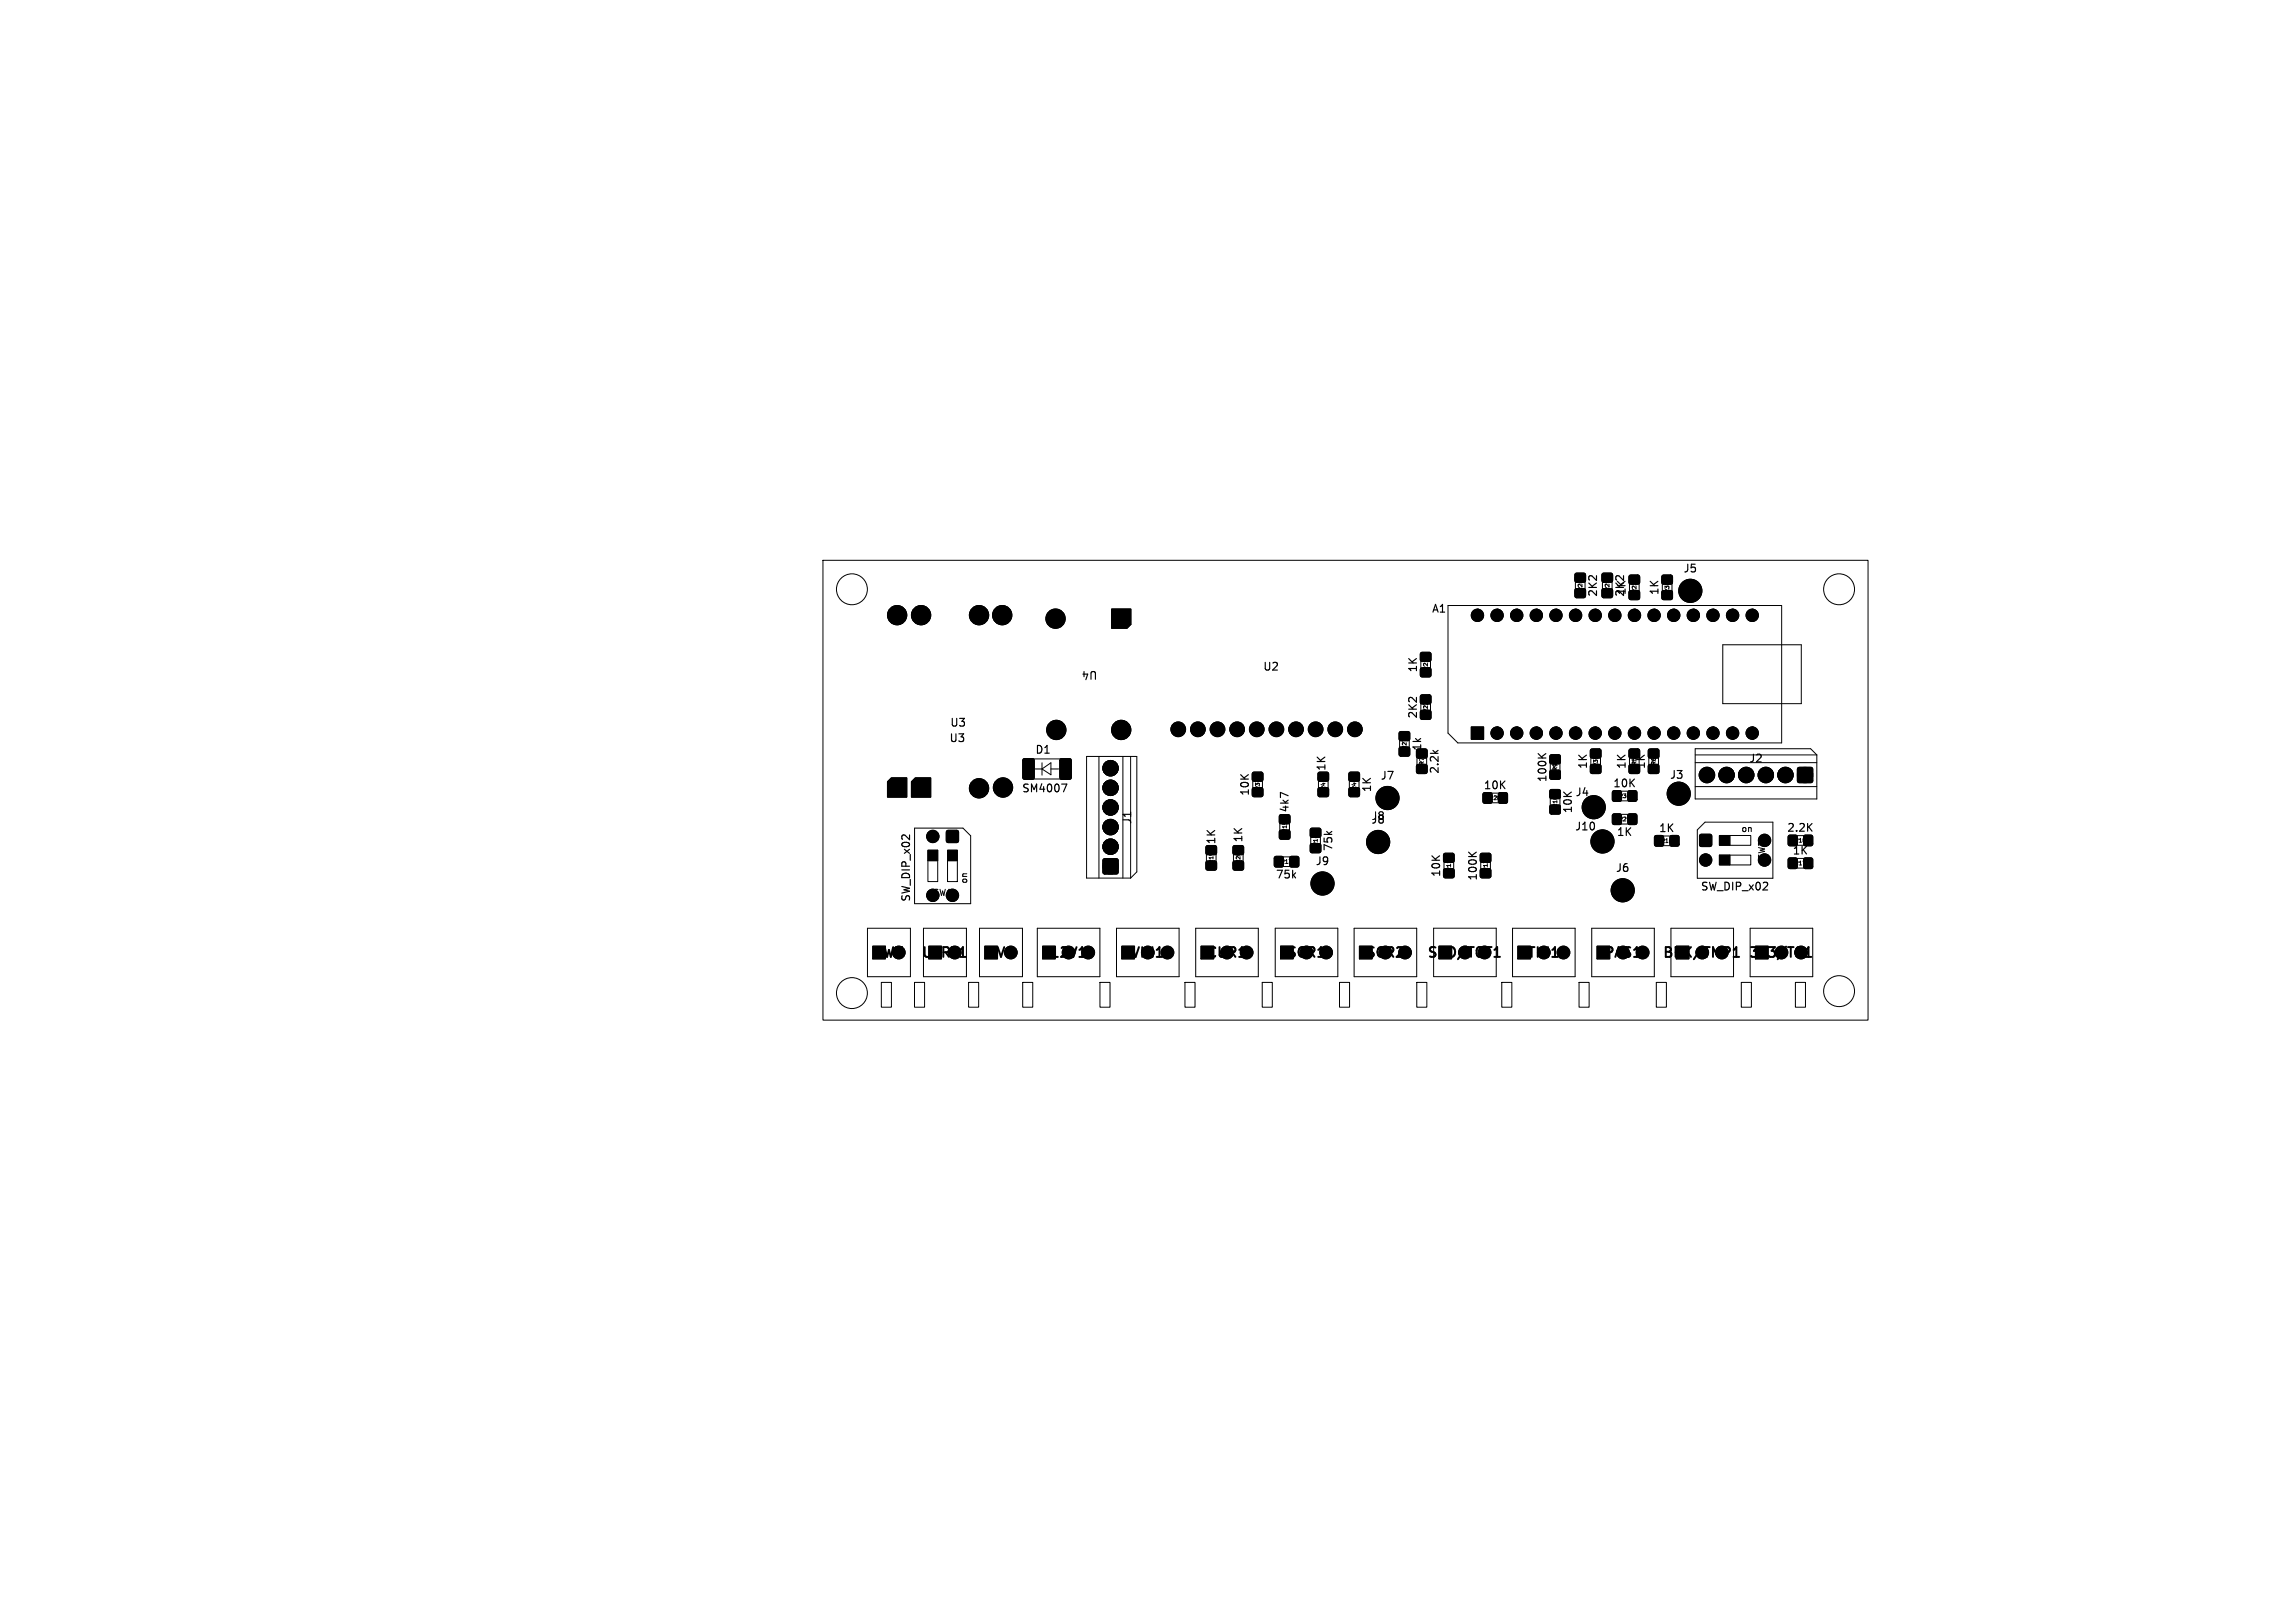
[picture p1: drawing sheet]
<svg xmlns="http://www.w3.org/2000/svg" width="297mm" height="210mm" viewBox="0 0 297 210" stroke-linecap="round" stroke-linejoin="round" font-family="sans-serif">
<defs><g id="words">
<g font-size="1.8">
<text x="112.9" y="124.3">SW3</text>
<text x="119.1" y="124.3">UART1</text>
<text x="127.5" y="124.3">5V1</text>
<text x="135.7" y="124.3">12V1</text>
<text x="146.2" y="124.3">VIN1</text>
<text x="156" y="124.3">CUR1</text>
<text x="166.3" y="124.3">SCR1</text>
<text x="176.6" y="124.3">SCR2</text>
<text x="184.5" y="124.3">SPD/TOT1</text>
<text x="197.5" y="124.3">TIN1</text>
<text x="207.4" y="124.3">PAS1</text>
<text x="215" y="124.3">BRK/TMP1</text>
<text x="226.2" y="124.3">3V3/TS1</text>
</g>
<g font-size="1.4">
<text x="206.9" y="77.3" transform="rotate(-90 206.9 77.3)">2K2</text>
<text x="210.4" y="77.3" transform="rotate(-90 210.4 77.3)">2K2</text>
<text x="210.6" y="77.1" transform="rotate(-90 210.6 77.1)">1K</text>
<text x="214.8" y="77.1" transform="rotate(-90 214.8 77.1)">1K</text>
<text x="217.8" y="74.3">J5</text>
<text x="185.2" y="79.5">A1</text>
<text x="142.1" y="86.6" transform="rotate(-180 142.1 86.6)">U4</text>
<text x="163.4" y="87">U2</text>
<text x="183.6" y="87.1" transform="rotate(-90 183.6 87.1)">1K</text>
<text x="122.9" y="94.2">U3</text>
<text x="183.6" y="93.1" transform="rotate(-90 183.6 93.1)">2K2</text>
<text x="122.8" y="96.2">U3</text>
<text x="133.9" y="97.7">D1</text>
<text x="171.7" y="99.9" transform="rotate(-90 171.7 99.9)">1K</text>
<text x="178.6" y="101.1">J7</text>
<text x="184.1" y="97.3" transform="rotate(-90 184.1 97.3)">1k</text>
<text x="186.4" y="100.2" transform="rotate(-90 186.4 100.2)">2.2k</text>
<text x="200.3" y="101.3" transform="rotate(-90 200.3 101.3)">100K</text>
<text x="205.6" y="99.6" transform="rotate(-90 205.6 99.6)">1K</text>
<text x="210.6" y="99.6" transform="rotate(-90 210.6 99.6)">1K</text>
<text x="213.1" y="99.6" transform="rotate(-90 213.1 99.6)">1K</text>
<text x="216" y="101">J3</text>
<text x="226.3" y="98.9">J2</text>
<text x="132.2" y="102.7">SM4007</text>
<text x="146.6" y="106.7" transform="rotate(-90 146.6 106.7)">J1</text>
<text x="161.8" y="103.1" transform="rotate(-90 161.8 103.1)">10K</text>
<text x="167" y="105.2" transform="rotate(-90 167 105.2)">4k7</text>
<text x="177.4" y="106.2">J8</text>
<text x="177.6" y="102.6" transform="rotate(-90 177.6 102.6)">1K</text>
<text x="191.9" y="102.3">10K</text>
<text x="203.6" y="105.3" transform="rotate(-90 203.6 105.3)">10K</text>
<text x="203.7" y="107.7">J10</text>
<text x="203.8" y="103.2">J4</text>
<text x="208.7" y="102.1">10K</text>
<text x="214.6" y="107.9">1K</text>
<text x="231.2" y="107.8">2.2K</text>
<text x="157.5" y="109.4" transform="rotate(-90 157.5 109.4)">1K</text>
<text x="161" y="109.1" transform="rotate(-90 161 109.1)">1K</text>
<text x="165" y="113.9">75k</text>
<text x="170.2" y="112.1">J9</text>
<text x="172.6" y="110.2" transform="rotate(-90 172.6 110.2)">75k</text>
<text x="186.6" y="113.6" transform="rotate(-90 186.6 113.6)">10K</text>
<text x="209" y="113">J6</text>
<text x="209.1" y="108.4">1K</text>
<text x="231.9" y="110.8">1K</text>
<text x="118" y="116.8" transform="rotate(-90 118 116.8)">SW_DIP_x02</text>
<text x="191.3" y="114.1" transform="rotate(-90 191.3 114.1)">100K</text>
<text x="220" y="115.4">SW_DIP_x02</text>
</g>
<g font-size="1.1">
<text x="225.3" y="107.8">on</text>
<text x="228.6" y="111.3" transform="rotate(-90 228.6 111.3)">SW2</text>
<text x="120.7" y="116.1">SW1</text>
<text x="125.3" y="114.4" transform="rotate(-90 125.3 114.4)">on</text>
</g>
<g font-size=".7">
<text x="204.9" y="76.5" transform="rotate(-90 204.9 76.5)">R26</text>
<text x="208.4" y="76.5" transform="rotate(-90 208.4 76.5)">R25</text>
<text x="211.9" y="76.8" transform="rotate(-90 211.9 76.8)">R23</text>
<text x="216.1" y="76.8" transform="rotate(-90 216.1 76.8)">R36</text>
<text x="184.9" y="86.8" transform="rotate(-90 184.9 86.8)">R21</text>
<text x="184.9" y="92.3" transform="rotate(-90 184.9 92.3)">R22</text>
<text x="182.1" y="97" transform="rotate(-90 182.1 97)">R27</text>
<text x="184.4" y="99.1" transform="rotate(-90 184.4 99.1)">R7</text>
<text x="201.6" y="99.8" transform="rotate(-90 201.6 99.8)">R9</text>
<text x="206.9" y="99.3" transform="rotate(-90 206.9 99.3)">R35</text>
<text x="211.9" y="99.1" transform="rotate(-90 211.9 99.1)">R5</text>
<text x="214.4" y="99.1" transform="rotate(-90 214.4 99.1)">R6</text>
<text x="163.1" y="102.3" transform="rotate(-90 163.1 102.3)">R37</text>
<text x="166.6" y="107.8" transform="rotate(-90 166.6 107.8)">R15</text>
<text x="171.6" y="102.3" transform="rotate(-90 171.6 102.3)">R41</text>
<text x="175.6" y="102.3" transform="rotate(-90 175.6 102.3)">R40</text>
<text x="192.7" y="103.6">R28</text>
<text x="201.6" y="104.5" transform="rotate(-90 201.6 104.5)">R10</text>
<text x="209.5" y="103.4">R30</text>
<text x="209.5" y="106.4">R29</text>
<text x="157.1" y="111.8" transform="rotate(-90 157.1 111.8)">R19</text>
<text x="160.6" y="111.8" transform="rotate(-90 160.6 111.8)">R20</text>
<text x="165.7" y="111.9">R13</text>
<text x="170.6" y="109.5" transform="rotate(-90 170.6 109.5)">R14</text>
<text x="187.9" y="112.8" transform="rotate(-90 187.9 112.8)">R11</text>
<text x="192.6" y="112.8" transform="rotate(-90 192.6 112.8)">R12</text>
<text x="214.9" y="109.2">R16</text>
<text x="232.2" y="112.1">R17</text>
<text x="232.2" y="109.1">R18</text>
</g>
</g></defs>
<g fill="none" stroke="#000" stroke-width=".13">
<path d="M106.5 72.5h135.2v59.5h-135.2zM143.9 78.8h2.4v2l-.4 .5h-2zM187.4 78.4h43.2v17.7h-41.9l-1.3-1.2zM191.2 78.8h.1M191.2 78.8a.8 .8 0 0 1 .8 .8 .8 .8 0 0 1-.8 .8M191.2 78.8a.8 .8 0 0 0-.8 .8 .8 .8 0 0 0 .8 .8M193.7 78.8h.1M193.7 78.8a.8 .8 0 0 1 .8 .8 .8 .8 0 0 1-.8 .8M193.7 78.8a.8 .8 0 0 0-.8 .8 .8 .8 0 0 0 .8 .8M196.3 78.8h.1M196.3 78.8a.8 .8 0 0 1 .8 .8 .8 .8 0 0 1-.8 .8M196.3 78.8a.8 .8 0 0 0-.8 .8 .8 .8 0 0 0 .8 .8"/>
<path d="M198.8 78.8h.1M198.8 78.8a.8 .8 0 0 1 .8 .8 .8 .8 0 0 1-.8 .8M198.8 78.8a.8 .8 0 0 0-.8 .8 .8 .8 0 0 0 .8 .8M201.4 78.8h.1M201.4 78.8a.8 .8 0 0 1 .8 .8 .8 .8 0 0 1-.8 .8M201.4 78.8a.8 .8 0 0 0-.8 .8 .8 .8 0 0 0 .8 .8M203.9 76.2h.2h1l.1 .2-.1 .9-.2 .1-1-.1-.1-.2zM203.9 74.2h.2h1l.1 .2-.1 .9-.2 .1-1-.1-.1-.2zM203.9 74.8h1.2v2h-1.2zM203.9 78.8h.1M203.9 78.8a.8 .8 0 0 1 .8 .8 .8 .8 0 0 1-.8 .8M203.9 78.8a.8 .8 0 0 0-.8 .8 .8 .8 0 0 0 .8 .8"/>
<path d="M206.4 78.8h.1M206.4 78.8a.8 .8 0 0 1 .8 .8 .8 .8 0 0 1-.8 .8M206.4 78.8a.8 .8 0 0 0-.8 .8 .8 .8 0 0 0 .8 .8M207.4 76.2h.2h1l.1 .2-.1 .9-.2 .1-1-.1-.1-.2zM207.4 74.2h.2h1l.1 .2-.1 .9-.2 .1-1-.1-.1-.2zM207.4 74.8h1.2v2h-1.2zM209 78.8h.1M209 78.8a.8 .8 0 0 1 .8 .8 .8 .8 0 0 1-.8 .8M209 78.8a.8 .8 0 0 0-.8 .8 .8 .8 0 0 0 .8 .8M210.9 74.5l.2-.1 1 .1 .1 .2-.1 .8-.2 .1-1-.1-.1-.1zM210.9 76.5l.2-.1 1 .1 .1 .2-.1 .8-.2 .1-1-.1-.1-.1zM210.9 75h1.2v2h-1.2"/>
<path d="M211.5 78.8h.1M211.5 78.8a.8 .8 0 0 1 .8 .8 .8 .8 0 0 1-.8 .8M211.5 78.8a.8 .8 0 0 0-.8 .8 .8 .8 0 0 0 .8 .8M214.1 78.8h.1M214.1 78.8a.8 .8 0 0 1 .8 .8 .8 .8 0 0 1-.8 .8M214.1 78.8a.8 .8 0 0 0-.8 .8 .8 .8 0 0 0 .8 .8M215.1 74.5l.2-.1 1.1 .1 .1 .2-.1 .8-.2 .1-1.1-.1-.1-.1zM215.1 76.5l.2-.1 1.1 .1 .1 .2-.1 .8-.2 .1-1.1-.1-.1-.1zM215.1 75h1.3v2h-1.3M216.6 78.8h.1M216.6 78.8a.8 .8 0 0 1 .8 .8 .8 .8 0 0 1-.8 .8M216.6 78.8a.8 .8 0 0 0-.8 .8 .8 .8 0 0 0 .8 .8"/>
<path d="M219.1 78.8h.1M219.1 78.8a.8 .8 0 0 1 .8 .8 .8 .8 0 0 1-.8 .8M219.1 78.8a.8 .8 0 0 0-.8 .8 .8 .8 0 0 0 .8 .8M221.7 78.8h.1M221.7 78.8a.8 .8 0 0 1 .8 .8 .8 .8 0 0 1-.8 .8M221.7 78.8a.8 .8 0 0 0-.8 .8 .8 .8 0 0 0 .8 .8M224.2 78.8h.1M224.2 78.8a.8 .8 0 0 1 .8 .8 .8 .8 0 0 1-.8 .8M224.2 78.8a.8 .8 0 0 0-.8 .8 .8 .8 0 0 0 .8 .8M226.8 78.8h.1M226.8 78.8a.8 .8 0 0 1 .8 .8 .8 .8 0 0 1-.8 .8M226.8 78.8a.8 .8 0 0 0-.8 .8 .8 .8 0 0 0 .8 .8"/>
<path d="M132.4 98.2h1.2l.2 .1 .1 2.3-.2 .2-1.1 .1-.2-.2v-2.3zM132.9 98.2h5.2v2.6h-5.2zM133.9 99.5h1M134.9 98.7v1.6M134.9 99.5l1.1-.8v1.6zM136 99.5h1M137.2 98.2h1.2l.2 .1v2.3l-.1 .2-1.1 .1-.2-.2-.1-2.3zM140.6 97.9h6.5v14.9l-.8 .8h-5.7zM142.2 97.9v15.7M143 98.8l1.4 1.4M143.1 98.6l1.4 1.4M145.3 97.9v15.7"/>
<path d="M146.3 97.9v15.7M162.1 100l.2-.1 1.1 .1v.2v.8l-.2 .1-1.1-.1-.1-.1zM170.6 100l.2-.1 1.1 .1 .1 .2-.1 .8-.2 .1-1.1-.1v-.1zM174.6 100l.2-.1 1.1 .1 .1 .2-.1 .8-.2 .1-1.1-.1-.1-.1zM181.1 96.7h.2h1.1l.1 .2-.1 .9-.2 .1-1.1-.1v-.2zM181.1 94.7h.2h1.1l.1 .2-.1 .9-.2 .1-1.1-.1v-.2zM181.1 95.3h1.3v2h-1.3zM183.4 99l.2-.1 1 .1 .1 .2-.1 .8-.2 .1-1-.1-.1-.1zM183.4 97l.2-.1 1 .1 .1 .2-.1 .8-.2 .1-1-.1-.1-.1zM183.4 97.5h1.2v2h-1.2zM183.9 90l.2-.1 1 .1 .1 .2-.1 .8-.2 .1-1-.1-.1-.1zM183.9 92l.2-.1 1 .1 .1 .2-.1 .8-.2 .1-1-.1-.1-.1z"/>
<path d="M183.9 84.5l.2-.1 1 .1 .1 .2-.1 .8-.2 .1-1-.1-.1-.1zM183.9 86.5l.2-.1 1 .1 .1 .2-.1 .8-.2 .1-1-.1-.1-.1zM183.9 90.5h1.2v2h-1.2M183.9 85h1.2v2h-1.2M184.7 85.4v.3M190.4 94.1h1.6v1.6h-1.6zM191.2 80.4h.1M193.7 95.7h.1M193.7 94.1h.1M193.7 80.4h.1M193.7 94.1a.8 .8 0 0 1 .8 .8 .8 .8 0 0 1-.8 .8M193.7 94.1a.8 .8 0 0 0-.8 .8 .8 .8 0 0 0 .8 .8"/>
<path d="M196.3 95.7h.1M196.3 94.1h.1M196.3 80.4h.1M196.3 94.1a.8 .8 0 0 1 .8 .8 .8 .8 0 0 1-.8 .8M196.3 94.1a.8 .8 0 0 0-.8 .8 .8 .8 0 0 0 .8 .8M198.8 95.7h.1M198.8 94.1h.1M198.8 80.4h.1M198.8 94.1a.8 .8 0 0 1 .8 .8 .8 .8 0 0 1-.8 .8M198.8 94.1a.8 .8 0 0 0-.8 .8 .8 .8 0 0 0 .8 .8M200.6 97.7h.2h1.1v.2v.9l-.2 .1-1.1-.1v-.2zM200.6 99.7h.2h1.1v.2v.9l-.2 .1-1.1-.1v-.2z"/>
<path d="M200.6 98.3h1.3v2h-1.3M201.4 95.7h.1M201.4 94.1h.1M201.4 80.4h.1M201.4 94.1a.8 .8 0 0 1 .8 .8 .8 .8 0 0 1-.8 .8M201.4 94.1a.8 .8 0 0 0-.8 .8 .8 .8 0 0 0 .8 .8M203.9 95.7h.1M203.9 94.1h.1M203.9 80.4h.1M203.9 94.1a.8 .8 0 0 1 .8 .8 .8 .8 0 0 1-.8 .8M203.9 94.1a.8 .8 0 0 0-.8 .8 .8 .8 0 0 0 .8 .8M205.9 97l.1-.1 1.1 .1 .1 .2-.1 .8-.2 .1-1-.1-.1-.1z"/>
<path d="M205.9 99l.1-.1 1.1 .1 .1 .2-.1 .8-.2 .1-1-.1-.1-.1zM205.9 97.5h1.2v2h-1.2M206.4 95.7h.1M206.4 94.1h.1M206.4 80.4h.1M206.4 94.1a.8 .8 0 0 1 .8 .8 .8 .8 0 0 1-.8 .8M206.4 94.1a.8 .8 0 0 0-.8 .8 .8 .8 0 0 0 .8 .8M209 95.7h.1M209 94.1h.1M209 80.4h.1M209 94.1a.8 .8 0 0 1 .8 .8 .8 .8 0 0 1-.8 .8M209 94.1a.8 .8 0 0 0-.8 .8 .8 .8 0 0 0 .8 .8"/>
<path d="M210.9 97l.2-.1 1 .1 .1 .2-.1 .8-.2 .1-1-.1-.1-.1zM210.9 99l.2-.1 1 .1 .1 .2-.1 .8-.2 .1-1-.1-.1-.1zM210.9 97.5h1.2M210.9 99.5h1.2M211.5 95.7h.1M211.5 94.1h.1M211.5 80.4h.1M211.5 94.1a.8 .8 0 0 1 .8 .8 .8 .8 0 0 1-.8 .8M211.5 94.1a.8 .8 0 0 0-.8 .8 .8 .8 0 0 0 .8 .8M213.4 97l.2-.1 1 .1 .1 .2-.1 .8-.2 .1-1-.1-.1-.1zM213.4 99l.2-.1 1 .1 .1 .2-.1 .8-.2 .1-1-.1-.1-.1zM213.4 97.5h1.2v2h-1.2"/>
<path d="M214.1 95.7h.1M214.1 94.1h.1M214.1 80.4h.1M214.1 94.1a.8 .8 0 0 1 .8 .8 .8 .8 0 0 1-.8 .8M214.1 94.1a.8 .8 0 0 0-.8 .8 .8 .8 0 0 0 .8 .8M216.6 95.7h.1M216.6 94.1h.1M216.6 80.4h.1M216.6 94.1a.8 .8 0 0 1 .8 .8 .8 .8 0 0 1-.8 .8M216.6 94.1a.8 .8 0 0 0-.8 .8 .8 .8 0 0 0 .8 .8M219.1 95.7h.1M219.1 94.1h.1"/>
<path d="M219.1 80.4h.1M219.1 94.1a.8 .8 0 0 1 .8 .8 .8 .8 0 0 1-.8 .8M219.1 94.1a.8 .8 0 0 0-.8 .8 .8 .8 0 0 0 .8 .8M219.4 96.9h14.9l.8 .8v5.7h-15.7zM219.4 98.7h15.7M219.4 97.7h15.7M221.5 99.5l-1.4 1.4M221.7 99.6l-1.4 1.4M221.7 95.7h.1M221.7 94.1h.1M221.7 80.4h.1M221.7 94.1a.8 .8 0 0 1 .8 .8 .8 .8 0 0 1-.8 .8"/>
<path d="M221.7 94.1a.8 .8 0 0 0-.8 .8 .8 .8 0 0 0 .8 .8M223 83.4h10.1v7.7h-10.1zM224.1 99.5l-1.4 1.4M224.2 99.6l-1.4 1.4M224.2 80.4h.1M224.2 95.7h.1M224.2 94.1h.1M224.2 94.1a.8 .8 0 0 1 .8 .8 .8 .8 0 0 1-.8 .8M224.2 94.1a.8 .8 0 0 0-.8 .8 .8 .8 0 0 0 .8 .8M226.6 99.5l-1.4 1.4M226.7 99.6l-1.4 1.4M226.8 80.4h.1"/>
<path d="M226.8 95.7h.1M226.8 94.1h.1M226.8 94.1a.8 .8 0 0 1 .8 .8 .8 .8 0 0 1-.8 .8M226.8 94.1a.8 .8 0 0 0-.8 .8 .8 .8 0 0 0 .8 .8M229.2 99.5l-1.4 1.4M229.3 99.6l-1.4 1.4M231.7 99.5l-1.4 1.4M231.8 99.6l-1.4 1.4M232.7 99.4l.1-.1h1.6l.1 .1 .1 .1v1.5l-.1 .2-.1 .1h-1.6l-.1-.1-.1-.2v-1.5zM234.2 99.5l-1.4 1.4M234.4 99.6l-1.4 1.4M114.8 101.2l.6-.5h2v2.5h-2.6z"/>
<path d="M117.9 101.2l.6-.5h2v2.5h-2.6zM118.4 107.2h6.2l1 1v8.7h-7.2zM120.1 110h1.3v4.1h-1.3zM120.1 111.4h1.3M122.5 107.5l.2-.1 1.3 .1 .1 .2-.1 1.3h-.2h-1.3v-.2zM122.6 110h1.3v4.1h-1.3zM122.6 111.4h1.3M142.8 111.2l.2-.1h1.5l.1 .1 .1 .2v1.5l-.1 .1-.1 .1h-1.5l-.2-.1-.1-.1v-1.5zM143 103.8l1.4 1.4M143 101.3l1.4 1.4M143 108.9l1.4 1.4M143 111.5l1.4 1.4"/>
<path d="M143 106.4l1.4 1.4M143.1 111.3l1.4 1.4M143.1 101.2l1.4 1.4M143.1 106.3l1.4 1.4M143.1 103.7l1.4 1.4M143.1 108.8l1.4 1.4M156.1 109.5l.2-.1 1.1 .1v.2v.8l-.2 .1-1.1-.1-.1-.1zM156.1 111.5l.2-.1 1.1 .1v.2v.8l-.2 .1-1.1-.1-.1-.1zM156.1 110h1.3v2h-1.3zM159.6 109.5l.2-.1 1.1 .1v.2v.8l-.2 .1-1.1-.1-.1-.1zM159.6 111.5l.2-.1 1.1 .1v.2v.8l-.2 .1-1.1-.1-.1-.1zM159.6 110h1.3v2h-1.3z"/>
<path d="M162.1 102l.2-.1 1.1 .1v.2v.8l-.2 .1-1.1-.1-.1-.1zM162.1 100.5h1.3v2h-1.3M165 110.9l.1-.1 .9 .1 .1 .2-.1 1-.1 .1-.9-.1-.1-.1zM165.5 110.9h2v1.2h-2zM165.6 105.5l.2-.1 1.1 .1v.2v.8l-.2 .1-1.1-.1-.1-.1zM165.6 107.5l.2-.1 1.1 .1v.2v.8l-.2 .1-1.1-.1-.1-.1zM165.6 106h1.3v2h-1.3zM167 110.9l.1-.1 .9 .1 .1 .2-.1 1-.1 .1-.9-.1-.1-.1zM169.6 109.2h.2h1.1v.2v.9l-.2 .1-1.1-.1-.1-.2zM169.6 107.2h.2h1.1v.2v.9l-.2 .1-1.1-.1-.1-.2zM169.6 107.8h1.3v2h-1.3zM170.6 102l.2-.1 1.1 .1 .1 .2-.1 .8-.2 .1-1.1-.1v-.1z"/>
<path d="M170.6 100.5h1.3v2h-1.3zM171.5 100.9v.3M174.6 102l.2-.1 1.1 .1 .1 .2-.1 .8-.2 .1-1.1-.1-.1-.1zM174.6 100.5h1.3v2h-1.3zM186.9 110.5l.2-.1 1 .1 .1 .2-.1 .8-.2 .1-1-.1-.1-.1zM186.9 112.5l.2-.1 1 .1 .1 .2-.1 .8-.2 .1-1-.1-.1-.1zM186.9 111h1.2v2h-1.2M187.7 111.4v.3M191.6 110.5l.2-.1 1.1 .1 .1 .2-.1 .8-.2 .1-1.1-.1-.1-.1zM191.6 112.5l.2-.1 1.1 .1 .1 .2-.1 .8-.2 .1-1.1-.1-.1-.1zM191.6 111h1.3v2h-1.3M192 102.6h.2h.8l.1 .2-.1 1.1-.2 .1-.8-.1-.1-.2z"/>
<path d="M192.5 102.6v1.3h2v-1.3M194 102.6h.1h.9l.1 .2-.1 1.1-.1 .1-.9-.1-.1-.2zM200.6 104.2h.2h1.1v.2v.9l-.2 .1-1.1-.1v-.2zM200.6 102.2h.2h1.1v.2v.9l-.2 .1-1.1-.1v-.2zM200.6 102.8h1.3v2h-1.3zM208.7 102.4l.2-.1 .9 .1v.2v1l-.2 .1-.9-.1v-.1zM208.7 105.4l.2-.1 .9 .1v.2v1l-.2 .1-.9-.1v-.1zM209.2 102.4v1.2h2v-1.2M209.2 105.4h2v1.2h-2zM210.7 102.4l.2-.1 .9 .1 .1 .2-.1 1-.2 .1-.9-.1-.1-.1zM210.7 105.4l.2-.1 .9 .1 .1 .2-.1 1-.2 .1-.9-.1-.1-.1zM214.2 108.2l.2-.1 .8 .1 .1 .2-.1 1-.2 .1-.8-.1-.1-.1z"/>
<path d="M214.7 108.2v1.2h2v-1.2M216.2 108.2l.1-.1 .9 .1 .1 .2-.1 1-.1 .1-.9-.1-.1-.1zM219.4 101.8h15.7M219.7 107.4l1-1h8.7v7.2h-9.7zM220 108l.2-.1 1.3 .1v.2v1.3h-.2h-1.3l-.1-.2zM222.5 108.1h4.1v1.3h-4.1zM222.5 110.6h4.1v1.3h-4.1zM223.9 108.1v1.3M223.9 110.6v1.3M231.5 111.1l.2-.1 .8 .1 .1 .2-.1 1-.1 .1-.9-.1-.1-.2zM231.5 108.1h.2h.8l.1 .2-.1 1.1-.2 .1-.8-.1-.1-.2zM232 108.1v1.3"/>
<path d="M232 111.1v1.2h2v-1.2M233.5 111.1l.1-.1 .9 .1 .1 .2-.1 1-.1 .1-.9-.1-.1-.2zM233.5 108.1h.1h.9l.1 .2-.1 1.1-.1 .1-.9-.1-.1-.2zM234 108.1v1.3M112.3 120.1h5.5v6.3h-5.5zM114.1 127.1h1.3v3.2h-1.3zM118.3 127.1h1.4v3.2h-1.4zM119.5 120.1h5.6v6.3h-5.6zM125.3 127.1h1.4v3.2h-1.4zM126.8 120.1h5.5v6.3h-5.5zM132.3 127.1h1.4v3.2h-1.4zM134.2 120.1h8.1v6.3h-8.1z"/>
<path d="M134.9 122.4h1.7v1.7h-1.7zM142.3 127.1h1.4v3.2h-1.4zM144.5 120.1h8.1v6.3h-8.1zM145.2 122.4h1.6v1.7h-1.6zM153.3 127.1h1.4v3.2h-1.4zM154.7 120.1h8.1v6.3h-8.1zM155.4 122.4h1.7v1.7h-1.7zM163.3 127.1h1.4v3.2h-1.4zM165 120.1h8.1v6.3h-8.1zM165.7 122.4h1.7v1.7h-1.7zM173.3 127.1h1.4v3.2h-1.4zM175.2 120.1h8.1v6.3h-8.1z"/>
<path d="M175.9 122.4h1.7v1.7h-1.7zM183.3 127.1h1.4v3.2h-1.4zM185.5 120.1h8.1v6.3h-8.1zM194.3 127.1h1.4v3.2h-1.4zM195.7 120.1h8.1v6.3h-8.1zM196.4 122.4h1.7v1.7h-1.7zM204.3 127.1h1.4v3.2h-1.4zM206 120.1h8.1v6.3h-8.1zM206.7 122.4h1.6v1.7h-1.6zM214.3 127.1h1.4v3.2h-1.4zM216.2 120.1h8.1v6.3h-8.1zM225.3 127.1h1.4v3.2h-1.4z"/>
<path d="M226.5 120.1h8.1v6.3h-8.1zM232.3 127.1h1.4v3.2h-1.4z"/>
<circle cx="110.2" cy="76.3" r="2"/>
<circle cx="116.1" cy="79.6" r="1.25"/>
<circle cx="119.2" cy="79.6" r="1.25"/>
<circle cx="126.7" cy="79.6" r="1.25"/>
<circle cx="129.7" cy="79.6" r="1.25"/>
<circle cx="218.7" cy="76.4" r="1.5"/>
<circle cx="238" cy="76.3" r="2"/>
<circle cx="136.6" cy="80" r="1.25"/>
<circle cx="136.7" cy="94.4" r="1.25"/>
<circle cx="143.7" cy="99.4" r="1"/>
<circle cx="145.1" cy="94.4" r="1.25"/>
<circle cx="152.5" cy="94.4" r=".95"/>
<circle cx="155" cy="94.4" r=".95"/>
<circle cx="157.6" cy="94.4" r=".95"/>
<circle cx="160.1" cy="94.4" r=".95"/>
<circle cx="162.6" cy="94.4" r=".95"/>
<circle cx="165.2" cy="94.4" r=".95"/>
<circle cx="167.7" cy="94.4" r=".95"/>
<circle cx="170.3" cy="94.4" r=".95"/>
<circle cx="172.8" cy="94.4" r=".95"/>
<circle cx="175.3" cy="94.4" r=".95"/>
<circle cx="120.7" cy="108.2" r=".8"/>
<circle cx="120.7" cy="115.9" r=".8"/>
<circle cx="123.3" cy="115.9" r=".8"/>
<circle cx="126.7" cy="102" r="1.25"/>
<circle cx="129.8" cy="101.9" r="1.25"/>
<circle cx="143.7" cy="109.6" r="1"/>
<circle cx="143.7" cy="104.5" r="1"/>
<circle cx="143.7" cy="112.1" r="1"/>
<circle cx="143.7" cy="107" r="1"/>
<circle cx="143.7" cy="101.9" r="1"/>
<circle cx="171.1" cy="114.3" r="1.5"/>
<circle cx="178.4" cy="108.9" r="1.5"/>
<circle cx="179.6" cy="103.3" r="1.5"/>
<circle cx="206.2" cy="104.4" r="1.5"/>
<circle cx="207.4" cy="108.9" r="1.5"/>
<circle cx="210" cy="115.2" r="1.5"/>
<circle cx="217.2" cy="102.7" r="1.5"/>
<circle cx="220.7" cy="111.3" r=".8"/>
<circle cx="220.9" cy="100.3" r="1"/>
<circle cx="223.4" cy="100.3" r="1"/>
<circle cx="226" cy="100.3" r="1"/>
<circle cx="228.4" cy="108.7" r=".8"/>
<circle cx="228.4" cy="111.3" r=".8"/>
<circle cx="228.5" cy="100.3" r="1"/>
<circle cx="231.1" cy="100.3" r="1"/>
<circle cx="233.6" cy="100.3" r="1"/>
<circle cx="110.2" cy="128.5" r="2"/>
<circle cx="130.8" cy="123.2" r=".82"/>
<circle cx="140.8" cy="123.2" r=".82"/>
<circle cx="151.1" cy="123.2" r=".82"/>
<circle cx="161.3" cy="123.2" r=".82"/>
<circle cx="171.6" cy="123.2" r=".82"/>
<circle cx="181.8" cy="123.2" r=".82"/>
<circle cx="202.3" cy="123.2" r=".82"/>
<circle cx="212.6" cy="123.2" r=".82"/>
<circle cx="233.1" cy="123.2" r=".82"/>
<circle cx="238" cy="128.2" r="2"/>
</g>
<path d="M185.4 97.1l.4 .4M186.1 97.1l-.4 .3M199.1 97.5l.5 .6M200.1 97.5l-.6 .4M137.4 101.5h.7l-.5 1M166.7 103l-1-.5v.7M190.1 110.3l.5 .5M191.1 110.3l-.6 .4" fill="none" stroke="#000" stroke-width=".15"/>
<path d="M130.3 123.8h.8M139.7 123.8h.7M149.7 123.8h.7M160.4 123.8h.7M193.4 123.8h.7M193.4 122.9l.4-.4v1.3M200.9 123.8h.7M224.3 123.8h.8M224.3 122.9l.4-.4v1.3M233.7 123.8h.7M233.7 122.9l.3-.4v1.3" fill="none" stroke="#000" stroke-width=".25"/>
<g fill="#000" stroke="#000" stroke-width=".13">
<path d="M203.9 76.2h.2h1l.1 .2-.1 .9-.2 .1-1-.1-.1-.2zM203.9 74.2h.2h1l.1 .2-.1 .9-.2 .1-1-.1-.1-.2zM207.4 76.2h.2h1l.1 .2-.1 .9-.2 .1-1-.1-.1-.2zM207.4 74.2h.2h1l.1 .2-.1 .9-.2 .1-1-.1-.1-.2zM210.9 74.5l.2-.1 1 .1 .1 .2-.1 .8-.2 .1-1-.1-.1-.1zM210.9 76.5l.2-.1 1 .1 .1 .2-.1 .8-.2 .1-1-.1-.1-.1zM215.1 74.5l.2-.1 1.1 .1 .1 .2-.1 .8-.2 .1-1.1-.1-.1-.1zM215.1 76.5l.2-.1 1.1 .1 .1 .2-.1 .8-.2 .1-1.1-.1-.1-.1zM132.4 98.2h1.2l.2 .1 .1 2.3-.2 .2-1.1 .1-.2-.2v-2.3zM137.2 98.2h1.2l.2 .1v2.3l-.1 .2-1.1 .1-.2-.2-.1-2.3zM143.9 78.8h2.4v2l-.4 .5h-2zM162.1 100l.2-.1 1.1 .1v.2v.8l-.2 .1-1.1-.1-.1-.1z"/>
<path d="M181.1 96.7h.2h1.1l.1 .2-.1 .9-.2 .1-1.1-.1v-.2zM181.1 94.7h.2h1.1l.1 .2-.1 .9-.2 .1-1.1-.1v-.2zM183.4 97l.2-.1 1 .1 .1 .2-.1 .8-.2 .1-1-.1-.1-.1zM183.9 90l.2-.1 1 .1 .1 .2-.1 .8-.2 .1-1-.1-.1-.1zM183.9 92l.2-.1 1 .1 .1 .2-.1 .8-.2 .1-1-.1-.1-.1zM183.9 84.5l.2-.1 1 .1 .1 .2-.1 .8-.2 .1-1-.1-.1-.1zM183.9 86.5l.2-.1 1 .1 .1 .2-.1 .8-.2 .1-1-.1-.1-.1zM190.4 94.1h1.6v1.6h-1.6zM200.6 97.7h.2h1.1v.2v.9l-.2 .1-1.1-.1v-.2zM200.6 99.7h.2h1.1v.2v.9l-.2 .1-1.1-.1v-.2zM205.9 97l.1-.1 1.1 .1 .1 .2-.1 .8-.2 .1-1-.1-.1-.1zM205.9 99l.1-.1 1.1 .1 .1 .2-.1 .8-.2 .1-1-.1-.1-.1z"/>
<path d="M210.9 97l.2-.1 1 .1 .1 .2-.1 .8-.2 .1-1-.1-.1-.1zM210.9 99l.2-.1 1 .1 .1 .2-.1 .8-.2 .1-1-.1-.1-.1zM213.4 97l.2-.1 1 .1 .1 .2-.1 .8-.2 .1-1-.1-.1-.1zM213.4 99l.2-.1 1 .1 .1 .2-.1 .8-.2 .1-1-.1-.1-.1zM114.8 101.2l.6-.5h2v2.5h-2.6zM117.9 101.2l.6-.5h2v2.5h-2.6zM120.1 110h1.3v1.4h-1.3zM122.5 107.5l.2-.1 1.3 .1 .1 .2-.1 1.3h-.2h-1.3v-.2zM122.6 110h1.3v1.4h-1.3zM142.8 111.2l.2-.1h1.5l.1 .1 .1 .2v1.5l-.1 .1-.1 .1h-1.5l-.2-.1-.1-.1v-1.5zM156.1 109.5l.2-.1 1.1 .1v.2v.8l-.2 .1-1.1-.1-.1-.1zM156.1 111.5l.2-.1 1.1 .1v.2v.8l-.2 .1-1.1-.1-.1-.1z"/>
<path d="M159.6 109.5l.2-.1 1.1 .1v.2v.8l-.2 .1-1.1-.1-.1-.1zM159.6 111.5l.2-.1 1.1 .1v.2v.8l-.2 .1-1.1-.1-.1-.1zM162.1 102l.2-.1 1.1 .1v.2v.8l-.2 .1-1.1-.1-.1-.1zM165 110.9l.1-.1 .9 .1 .1 .2-.1 1-.1 .1-.9-.1-.1-.1zM165.6 105.5l.2-.1 1.1 .1v.2v.8l-.2 .1-1.1-.1-.1-.1zM165.6 107.5l.2-.1 1.1 .1v.2v.8l-.2 .1-1.1-.1-.1-.1zM167 110.9l.1-.1 .9 .1 .1 .2-.1 1-.1 .1-.9-.1-.1-.1zM169.6 109.2h.2h1.1v.2v.9l-.2 .1-1.1-.1-.1-.2zM169.6 107.2h.2h1.1v.2v.9l-.2 .1-1.1-.1-.1-.2zM170.6 102l.2-.1 1.1 .1 .1 .2-.1 .8-.2 .1-1.1-.1v-.1zM170.6 100l.2-.1 1.1 .1 .1 .2-.1 .8-.2 .1-1.1-.1v-.1zM174.6 102l.2-.1 1.1 .1 .1 .2-.1 .8-.2 .1-1.1-.1-.1-.1z"/>
<path d="M174.6 100l.2-.1 1.1 .1 .1 .2-.1 .8-.2 .1-1.1-.1-.1-.1zM183.4 99l.2-.1 1 .1 .1 .2-.1 .8-.2 .1-1-.1-.1-.1zM186.9 110.5l.2-.1 1 .1 .1 .2-.1 .8-.2 .1-1-.1-.1-.1zM186.9 112.5l.2-.1 1 .1 .1 .2-.1 .8-.2 .1-1-.1-.1-.1zM191.6 110.5l.2-.1 1.1 .1 .1 .2-.1 .8-.2 .1-1.1-.1-.1-.1zM191.6 112.5l.2-.1 1.1 .1 .1 .2-.1 .8-.2 .1-1.1-.1-.1-.1zM192 102.6h.2h.8l.1 .2-.1 1.1-.2 .1-.8-.1-.1-.2zM194 102.6h.1h.9l.1 .2-.1 1.1-.1 .1-.9-.1-.1-.2zM200.6 104.2h.2h1.1v.2v.9l-.2 .1-1.1-.1v-.2zM200.6 102.2h.2h1.1v.2v.9l-.2 .1-1.1-.1v-.2zM208.7 105.4l.2-.1 .9 .1v.2v1l-.2 .1-.9-.1v-.1zM208.7 102.4l.2-.1 .9 .1v.2v1l-.2 .1-.9-.1v-.1z"/>
<path d="M210.7 105.4l.2-.1 .9 .1 .1 .2-.1 1-.2 .1-.9-.1-.1-.1zM210.7 102.4l.2-.1 .9 .1 .1 .2-.1 1-.2 .1-.9-.1-.1-.1zM214.2 108.2l.2-.1 .8 .1 .1 .2-.1 1-.2 .1-.8-.1-.1-.1zM216.2 108.2l.1-.1 .9 .1 .1 .2-.1 1-.1 .1-.9-.1-.1-.1zM220 108l.2-.1 1.3 .1v.2v1.3h-.2h-1.3l-.1-.2zM222.5 108.1h1.4v1.3h-1.4zM222.5 110.6h1.4v1.3h-1.4zM231.5 111.1l.2-.1 .8 .1 .1 .2-.1 1-.1 .1-.9-.1-.1-.2zM231.5 108.1h.2h.8l.1 .2-.1 1.1-.2 .1-.8-.1-.1-.2zM232.7 99.4l.1-.1h1.6l.1 .1 .1 .1v1.5l-.1 .2-.1 .1h-1.6l-.1-.1-.1-.2v-1.5zM233.5 111.1l.1-.1 .9 .1 .1 .2-.1 1-.1 .1-.9-.1-.1-.2zM233.5 108.1h.1h.9l.1 .2-.1 1.1-.1 .1-.9-.1-.1-.2z"/>
<path d="M134.9 122.4h1.7v1.7h-1.7zM145.2 122.4h1.6v1.7h-1.6zM155.4 122.4h1.7v1.7h-1.7zM165.7 122.4h1.7v1.7h-1.7zM175.9 122.4h1.7v1.7h-1.7zM196.4 122.4h1.7v1.7h-1.7zM206.7 122.4h1.6v1.7h-1.6z"/>
<circle cx="116.1" cy="79.6" r="1.25"/>
<circle cx="119.2" cy="79.6" r="1.25"/>
<circle cx="126.7" cy="79.6" r="1.25"/>
<circle cx="129.7" cy="79.6" r="1.25"/>
<circle cx="191.2" cy="79.6" r=".8"/>
<circle cx="193.7" cy="79.6" r=".8"/>
<circle cx="196.3" cy="79.6" r=".8"/>
<circle cx="198.8" cy="79.6" r=".8"/>
<circle cx="201.4" cy="79.6" r=".8"/>
<circle cx="203.9" cy="79.6" r=".8"/>
<circle cx="206.4" cy="79.6" r=".8"/>
<circle cx="209" cy="79.6" r=".8"/>
<circle cx="211.5" cy="79.6" r=".8"/>
<circle cx="214.1" cy="79.6" r=".8"/>
<circle cx="216.6" cy="79.6" r=".8"/>
<circle cx="218.7" cy="76.4" r="1.5"/>
<circle cx="219.1" cy="79.6" r=".8"/>
<circle cx="221.7" cy="79.6" r=".8"/>
<circle cx="224.2" cy="79.6" r=".8"/>
<circle cx="226.8" cy="79.6" r=".8"/>
<circle cx="136.6" cy="80" r="1.25"/>
<circle cx="136.7" cy="94.4" r="1.25"/>
<circle cx="143.7" cy="99.4" r="1"/>
<circle cx="145.1" cy="94.4" r="1.25"/>
<circle cx="152.5" cy="94.4" r=".95"/>
<circle cx="155" cy="94.4" r=".95"/>
<circle cx="157.6" cy="94.4" r=".95"/>
<circle cx="160.1" cy="94.4" r=".95"/>
<circle cx="162.6" cy="94.4" r=".95"/>
<circle cx="165.2" cy="94.4" r=".95"/>
<circle cx="167.7" cy="94.4" r=".95"/>
<circle cx="170.3" cy="94.4" r=".95"/>
<circle cx="172.8" cy="94.4" r=".95"/>
<circle cx="175.3" cy="94.4" r=".95"/>
<circle cx="193.7" cy="94.9" r=".8"/>
<circle cx="196.3" cy="94.9" r=".8"/>
<circle cx="198.8" cy="94.9" r=".8"/>
<circle cx="201.4" cy="94.9" r=".8"/>
<circle cx="203.9" cy="94.9" r=".8"/>
<circle cx="206.4" cy="94.9" r=".8"/>
<circle cx="209" cy="94.9" r=".8"/>
<circle cx="211.5" cy="94.9" r=".8"/>
<circle cx="214.1" cy="94.9" r=".8"/>
<circle cx="216.6" cy="94.9" r=".8"/>
<circle cx="219.1" cy="94.9" r=".8"/>
<circle cx="221.7" cy="94.9" r=".8"/>
<circle cx="224.2" cy="94.9" r=".8"/>
<circle cx="226.8" cy="94.9" r=".8"/>
<circle cx="120.7" cy="108.2" r=".8"/>
<circle cx="120.7" cy="115.9" r=".8"/>
<circle cx="123.3" cy="115.9" r=".8"/>
<circle cx="126.7" cy="102" r="1.25"/>
<circle cx="129.8" cy="101.9" r="1.25"/>
<circle cx="143.7" cy="109.6" r="1"/>
<circle cx="143.7" cy="104.5" r="1"/>
<circle cx="143.7" cy="107" r="1"/>
<circle cx="143.7" cy="101.9" r="1"/>
<circle cx="171.1" cy="114.3" r="1.5"/>
<circle cx="178.4" cy="108.9" r="1.5"/>
<circle cx="179.6" cy="103.3" r="1.5"/>
<circle cx="206.2" cy="104.4" r="1.5"/>
<circle cx="207.4" cy="108.9" r="1.5"/>
<circle cx="210" cy="115.2" r="1.5"/>
<circle cx="217.2" cy="102.7" r="1.5"/>
<circle cx="220.7" cy="111.3" r=".8"/>
<circle cx="220.9" cy="100.3" r="1"/>
<circle cx="223.4" cy="100.3" r="1"/>
<circle cx="226" cy="100.3" r="1"/>
<circle cx="228.4" cy="108.7" r=".8"/>
<circle cx="228.4" cy="111.3" r=".8"/>
<circle cx="228.5" cy="100.3" r="1"/>
<circle cx="231.1" cy="100.3" r="1"/>
<circle cx="130.8" cy="123.2" r=".82"/>
<circle cx="140.8" cy="123.2" r=".82"/>
<circle cx="151.1" cy="123.2" r=".82"/>
<circle cx="161.3" cy="123.2" r=".82"/>
<circle cx="171.6" cy="123.2" r=".82"/>
<circle cx="181.8" cy="123.2" r=".82"/>
<circle cx="202.3" cy="123.2" r=".82"/>
<circle cx="212.6" cy="123.2" r=".82"/>
<circle cx="233.1" cy="123.2" r=".82"/>
</g>
<use href="#words"/>
</svg>
